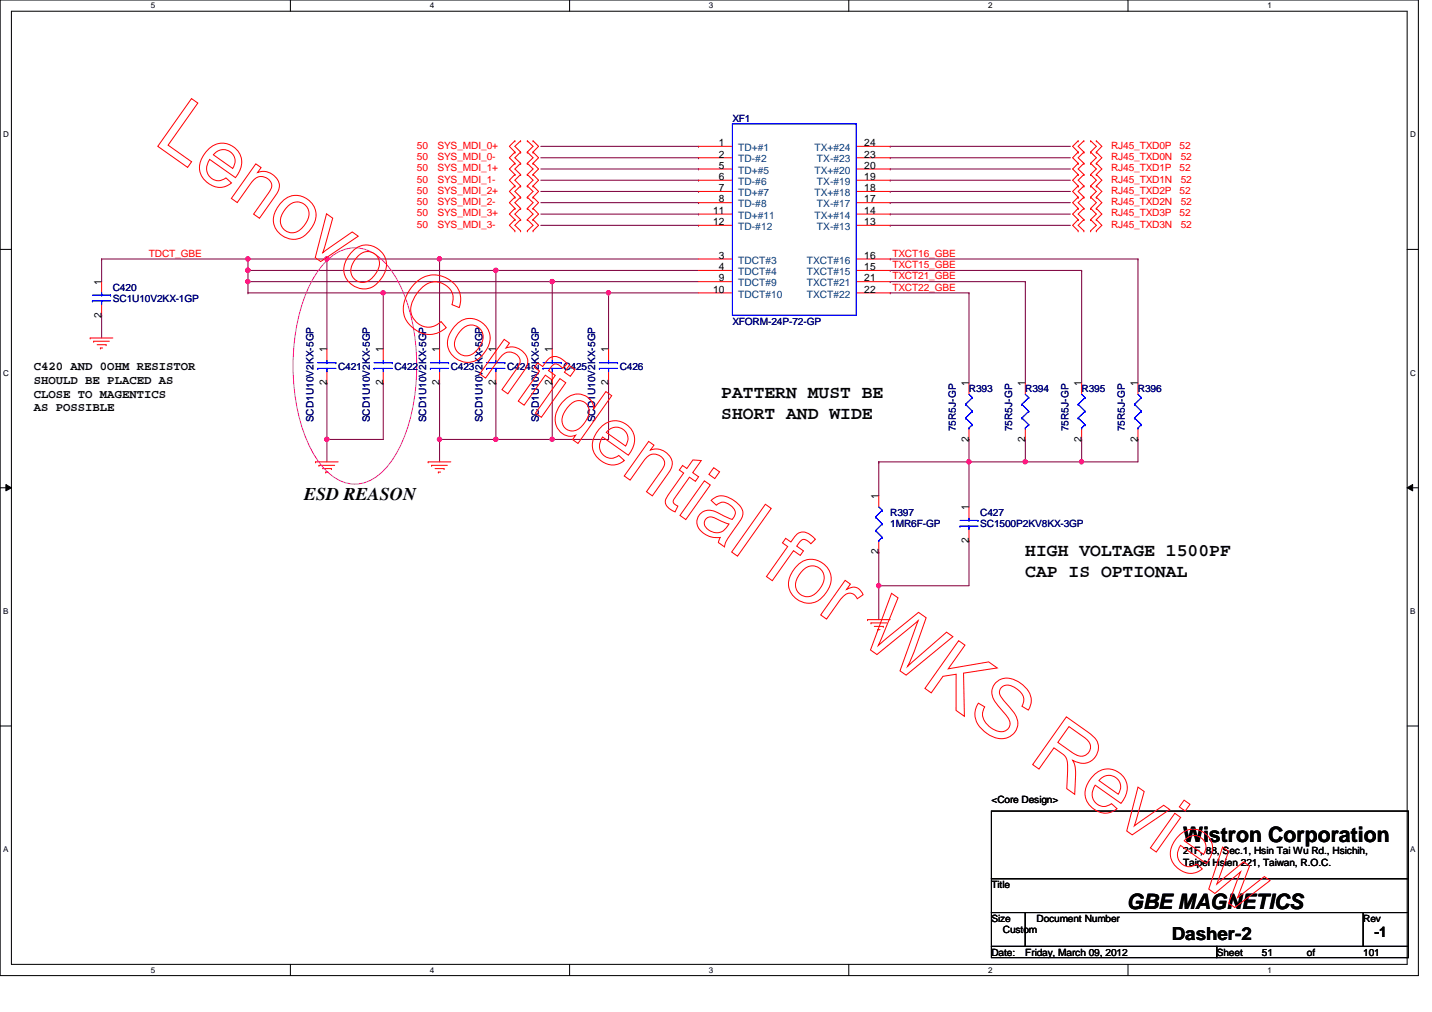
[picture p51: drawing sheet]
<svg xmlns="http://www.w3.org/2000/svg" width="297mm" height="210mm" viewBox="0 0 297 210" stroke-linecap="round" stroke-linejoin="round" font-family="sans-serif">
<defs><g id="words">
<g font-size="4.4">
<text x="245.4" y="174.6">Wistron Corporation</text>
<text x="233.7" y="188.6">GBE MAGNETICS</text>
</g>
<g font-size="3.7">
<text x="149.6" y="82.6">PATTERN MUST BE</text>
<text x="149.6" y="86.9">SHORT AND WIDE</text>
<text x="63.1" y="103.8">ESD REASON</text>
<text x="212.7" y="115.3">HIGH VOLTAGE 1500PF</text>
<text x="212.7" y="119.6">CAP IS OPTIONAL</text>
<text x="243.1" y="195.1">Dasher-2</text>
</g>
<text font-size="3" x="285.1" y="194.4">-1</text>
<g font-size="2.5">
<text x="7" y="76.8">C420 AND 0OHM RESISTOR</text>
<text x="7" y="79.7">SHOULD BE PLACED AS</text>
<text x="7" y="82.5">CLOSE TO MAGENTICS</text>
<text x="7" y="85.3">AS POSSIBLE</text>
</g>
<g font-size="2.1" fill="#000080">
<text x="151.9" y="25.3">XF1</text>
<text x="23.4" y="60.3">C420</text>
<text x="23.4" y="62.7">SC1U10V2KX-1GP</text>
<text x="151.9" y="67.3">XFORM-24P-72-GP</text>
<text x="70.1" y="76.7">C421</text>
<text x="81.8" y="76.7">C422</text>
<text x="93.5" y="76.7">C423</text>
<text x="105.2" y="76.7">C424</text>
<text x="116.9" y="76.7">C425</text>
<text x="128.6" y="76.7">C426</text>
<text x="201" y="81.4">R393</text>
<text x="212.7" y="81.4">R394</text>
<text x="224.4" y="81.4">R395</text>
<text x="236" y="81.4">R396</text>
<text x="65.1" y="87.6" transform="rotate(-90 65.1 87.6)">SCD1U10V2KX-5GP</text>
<text x="76.7" y="87.6" transform="rotate(-90 76.7 87.6)">SCD1U10V2KX-5GP</text>
<text x="88.4" y="87.6" transform="rotate(-90 88.4 87.6)">SCD1U10V2KX-5GP</text>
<text x="100.1" y="87.6" transform="rotate(-90 100.1 87.6)">SCD1U10V2KX-5GP</text>
<text x="111.8" y="87.6" transform="rotate(-90 111.8 87.6)">SCD1U10V2KX-5GP</text>
<text x="123.5" y="87.6" transform="rotate(-90 123.5 87.6)">SCD1U10V2KX-5GP</text>
<text x="198.3" y="89.5" transform="rotate(-90 198.3 89.5)">75R5J-GP</text>
<text x="210" y="89.5" transform="rotate(-90 210 89.5)">75R5J-GP</text>
<text x="221.7" y="89.5" transform="rotate(-90 221.7 89.5)">75R5J-GP</text>
<text x="233.3" y="89.5" transform="rotate(-90 233.3 89.5)">75R5J-GP</text>
<text x="184.7" y="107.1">R397</text>
<text x="203.3" y="107.1">C427</text>
<text x="184.7" y="109.4">1MR6F-GP</text>
<text x="203.3" y="109.4">SC1500P2KV8KX-3GP</text>
</g>
<g font-size="2.1" fill="#f00">
<text x="86.5" y="30.9">50</text>
<text x="86.5" y="33.2">50</text>
<text x="86.5" y="35.6">50</text>
<text x="90.7" y="30.9">SYS_MDI_0+</text>
<text x="90.7" y="33.2">SYS_MDI_0-</text>
<text x="90.7" y="35.6">SYS_MDI_1+</text>
<text x="230.5" y="33.2">RJ45_TXD0N</text>
<text x="230.5" y="30.9">RJ45_TXD0P</text>
<text x="230.5" y="35.6">RJ45_TXD1P</text>
<text x="244.7" y="30.9">52</text>
<text x="244.7" y="35.6">52</text>
<text x="244.9" y="33.2">52</text>
<text x="86.5" y="40.2">50</text>
<text x="86.5" y="37.9">50</text>
<text x="90.7" y="40.2">SYS_MDI_2+</text>
<text x="90.7" y="37.9">SYS_MDI_1-</text>
<text x="230.5" y="40.2">RJ45_TXD2P</text>
<text x="230.5" y="37.9">RJ45_TXD1N</text>
<text x="244.7" y="40.2">52</text>
<text x="244.9" y="37.9">52</text>
<text x="86.5" y="47.2">50</text>
<text x="86.5" y="44.9">50</text>
<text x="86.5" y="42.5">50</text>
<text x="90.7" y="47.2">SYS_MDI_3-</text>
<text x="90.7" y="44.9">SYS_MDI_3+</text>
<text x="90.7" y="42.5">SYS_MDI_2-</text>
<text x="230.5" y="42.5">RJ45_TXD2N</text>
<text x="230.5" y="44.9">RJ45_TXD3P</text>
<text x="230.5" y="47.2">RJ45_TXD3N</text>
<text x="244.7" y="44.9">52</text>
<text x="244.9" y="42.5">52</text>
<text x="244.9" y="47.2">52</text>
<text x="30.9" y="53.3">TDCT_GBE</text>
<text x="185.1" y="53.3">TXCT16_GBE</text>
<text x="185.1" y="55.6">TXCT15_GBE</text>
<text x="185.1" y="58">TXCT21_GBE</text>
<text x="185.1" y="60.3">TXCT22_GBE</text>
</g>
<g font-size="2.1">
<text x="149.1" y="30.3">1</text>
<text x="149.1" y="32.7">2</text>
<text x="149.1" y="35">5</text>
<text x="179.3" y="35">20</text>
<text x="179.3" y="32.7">23</text>
<text x="179.3" y="30.3">24</text>
<text x="149.1" y="37.3">6</text>
<text x="149.1" y="39.7">7</text>
<text x="149.1" y="42">8</text>
<text x="179.3" y="42">17</text>
<text x="179.3" y="39.7">18</text>
<text x="179.3" y="37.3">19</text>
<text x="147.9" y="44.4">11</text>
<text x="147.9" y="46.7">12</text>
<text x="179.3" y="46.7">13</text>
<text x="179.3" y="44.4">14</text>
<text x="149.1" y="53.7">3</text>
<text x="179.3" y="53.7">16</text>
<text x="21" y="59.1" transform="rotate(-90 21 59.1)">1</text>
<text x="149.1" y="56">4</text>
<text x="149.1" y="58.4">9</text>
<text x="179.3" y="56">15</text>
<text x="179.3" y="58.4">21</text>
<text x="21" y="65.9" transform="rotate(-90 21 65.9)">2</text>
<text x="147.9" y="60.7">10</text>
<text x="179.3" y="60.7">22</text>
<text x="67.8" y="73.1" transform="rotate(-90 67.8 73.1)">1</text>
<text x="79.5" y="73.1" transform="rotate(-90 79.5 73.1)">1</text>
<text x="91.1" y="73.1" transform="rotate(-90 91.1 73.1)">1</text>
<text x="102.8" y="73.1" transform="rotate(-90 102.8 73.1)">1</text>
<text x="114.5" y="73.1" transform="rotate(-90 114.5 73.1)">1</text>
<text x="126.2" y="73.1" transform="rotate(-90 126.2 73.1)">1</text>
<text x="67.8" y="79.9" transform="rotate(-90 67.8 79.9)">2</text>
<text x="79.5" y="79.9" transform="rotate(-90 79.5 79.9)">2</text>
<text x="91.1" y="79.9" transform="rotate(-90 91.1 79.9)">2</text>
<text x="102.8" y="79.9" transform="rotate(-90 102.8 79.9)">2</text>
<text x="114.5" y="79.9" transform="rotate(-90 114.5 79.9)">2</text>
<text x="126.2" y="79.9" transform="rotate(-90 126.2 79.9)">2</text>
<text x="201" y="80.1" transform="rotate(-90 201 80.1)">1</text>
<text x="212.6" y="80.1" transform="rotate(-90 212.6 80.1)">1</text>
<text x="224.3" y="80.1" transform="rotate(-90 224.3 80.1)">1</text>
<text x="236" y="80.1" transform="rotate(-90 236 80.1)">1</text>
<text x="201" y="91.6" transform="rotate(-90 201 91.6)">2</text>
<text x="212.6" y="91.6" transform="rotate(-90 212.6 91.6)">2</text>
<text x="224.3" y="91.6" transform="rotate(-90 224.3 91.6)">2</text>
<text x="236" y="91.6" transform="rotate(-90 236 91.6)">2</text>
<text x="182.2" y="103.5" transform="rotate(-90 182.2 103.5)">1</text>
<text x="201" y="105.8" transform="rotate(-90 201 105.8)">1</text>
<text x="201" y="112.6" transform="rotate(-90 201 112.6)">2</text>
<text x="182.2" y="115" transform="rotate(-90 182.2 115)">2</text>
<text x="205.7" y="166.6">&lt;Core Design&gt;</text>
<text x="245.4" y="177.2">21F, 88, Sec.1, Hsin Tai Wu Rd., Hsichih,</text>
<text x="245.4" y="179.6">Taipei Hsien 221, Taiwan, R.O.C.</text>
<text x="205.7" y="184.1">Title</text>
<text x="205.7" y="191.2">Size</text>
<text x="215" y="191.2">Document Number</text>
<text x="282.8" y="191.2">Rev</text>
<text x="208" y="193.5">Custom</text>
<text x="205.7" y="198.2">Date:</text>
<text x="212.7" y="198.2">Friday, March 09, 2012</text>
<text x="252.4" y="198.2">Sheet</text>
<text x="261.7" y="198.2">51</text>
<text x="271.1" y="198.2">of</text>
<text x="282.8" y="198.2">101</text>
</g>
<g font-size="2.1" fill="#004080">
<text x="153.1" y="31.3">TD+#1</text>
<text x="153.1" y="33.7">TD-#2</text>
<text x="168.9" y="31.3">TX+#24</text>
<text x="169.5" y="33.7">TX-#23</text>
<text x="153.1" y="36">TD+#5</text>
<text x="153.1" y="38.4">TD-#6</text>
<text x="153.1" y="40.7">TD+#7</text>
<text x="168.9" y="40.7">TX+#18</text>
<text x="168.9" y="36">TX+#20</text>
<text x="169.5" y="38.4">TX-#19</text>
<text x="153.1" y="43">TD-#8</text>
<text x="153.1" y="45.4">TD+#11</text>
<text x="153.1" y="47.7">TD-#12</text>
<text x="168.9" y="45.4">TX+#14</text>
<text x="169.5" y="47.7">TX-#13</text>
<text x="169.5" y="43">TX-#17</text>
<text x="153.1" y="54.7">TDCT#3</text>
<text x="153.1" y="57.1">TDCT#4</text>
<text x="153.1" y="59.4">TDCT#9</text>
<text x="167.3" y="57.1">TXCT#15</text>
<text x="167.3" y="54.7">TXCT#16</text>
<text x="167.3" y="59.4">TXCT#21</text>
<text x="153.1" y="61.7">TDCT#10</text>
<text x="167.3" y="61.7">TXCT#22</text>
</g>
<g font-size="1.7">
<text x="31.3" y="1.7">5</text>
<text x="89.2" y="1.7">4</text>
<text x="147.1" y="1.7">3</text>
<text x="205" y="1.7">2</text>
<text x="262.9" y="1.7">1</text>
<text x=".6" y="28.5">D</text>
<text x="292.5" y="28.5">D</text>
<text x=".6" y="77.9">C</text>
<text x="292.5" y="77.9">C</text>
<text x=".6" y="127.3">B</text>
<text x="292.5" y="127.3">B</text>
<text x=".6" y="176.7">A</text>
<text x="292.5" y="176.7">A</text>
<text x="31.3" y="201.8">5</text>
<text x="89.2" y="201.8">4</text>
<text x="147.1" y="201.8">3</text>
<text x="205" y="201.8">2</text>
<text x="262.9" y="201.8">1</text>
</g>
</g></defs>
<path d="M0 0h294.2v202.4h-294.2zM2.4 2.3h289.5v197.7h-289.5z" fill="none" stroke="#000" stroke-width=".21"/>
<g fill="#fff">
<path d="M31.3 .3h.9v1.8h-.9z"/>
<path d="M31.3 200.3h.9v1.8h-.9z"/>
</g>
<path d="M60.2 0v2.3M60.2 200v2.4" fill="none" stroke="#000" stroke-width=".21"/>
<g fill="#fff">
<path d="M89.2 .3h.9v1.8h-.9z"/>
<path d="M89.2 200.3h.9v1.8h-.9z"/>
</g>
<path d="M118.1 0v2.3M118.1 200v2.4" fill="none" stroke="#000" stroke-width=".21"/>
<g fill="#fff">
<path d="M147.1 .3h.9v1.8h-.9z"/>
<path d="M147.1 200.3h.9v1.8h-.9z"/>
</g>
<path d="M176.1 0v2.3M176.1 200v2.4" fill="none" stroke="#000" stroke-width=".21"/>
<g fill="#fff">
<path d="M205 .3h.9v1.8h-.9z"/>
<path d="M205 200.3h.9v1.8h-.9z"/>
</g>
<path d="M234 0v2.3M234 200v2.4" fill="none" stroke="#000" stroke-width=".21"/>
<g fill="#fff">
<path d="M262.9 .3h.9v1.8h-.9z"/>
<path d="M262.9 200.3h.9v1.8h-.9z"/>
<path d="M.6 27h1.2v1.9h-1.2z"/>
<path d="M292.5 27h1.2v1.9h-1.2z"/>
<path d="M.6 76.4h1.2v1.9h-1.2z"/>
<path d="M292.5 76.4h1.2v1.9h-1.2z"/>
</g>
<path d="M0 51.7h2.4M291.9 51.7h2.3" fill="none" stroke="#000" stroke-width=".21"/>
<g fill="#fff">
<path d="M.6 125.9h1.1v1.8h-1.1z"/>
<path d="M292.5 125.9h1.1v1.8h-1.1z"/>
</g>
<path d="M0 101.2h2.4M1.2 100.5l1.2 .7-1.2 .6zM291.9 101.2l1.1-.7v1.3zM291.9 101.2h2.3" fill="none" stroke="#000" stroke-width=".21"/>
<path d="M1.2 100.5l1.2 .7-1.2 .6zM291.9 101.2l1.1-.7v1.3z" fill="#000"/>
<g fill="#fff">
<path d="M.6 175.3h1.1v1.8h-1.1z"/>
<path d="M292.5 175.3h1.1v1.8h-1.1z"/>
</g>
<path d="M0 150.6h2.4M291.9 150.6h2.3" fill="none" stroke="#000" stroke-width=".21"/>
<g fill="none" stroke="#800040" stroke-width=".21">
<path d="M184.7 30.4h.1M184.7 32.7h.1M184.7 39.7h.1M184.7 37.4h.1M184.7 35.1h.1M184.7 30.4h37.3M184.7 32.7h37.3M184.7 39.7h37.3M184.7 37.4h37.3M184.7 35.1h37.3M67.8 53.7h.1M67.8 53.7v18.7"/>
<path d="M184.7 42h.1M184.7 46.7h.1M184.7 44.4h.1M184.7 53.7h.1M184.7 56.1h.1M184.7 58.4h.1M184.7 42h37.3M184.7 46.7h37.3M184.7 44.4h37.3M184.7 53.7h51.3M184.7 56.1h39.7M184.7 58.4h28"/>
<path d="M212.7 58.4h.1M212.7 58.4v21.1M224.4 56.1h.1M224.4 56.1v23.4M236 53.7h.1M236 53.7v25.8M184.7 60.7h.1M184.7 60.7h16.3M201 60.7h.1M201 60.7v18.8"/>
</g>
<circle cx="67.8" cy="53.7" r=".45" fill="#f0f"/>
<circle cx="67.8" cy="53.7" r=".45" fill="none" stroke="#f0f" stroke-width=".21"/>
<path d="M51.4 53.7h.1M51.4 53.7h16.4" fill="none" stroke="#800040" stroke-width=".21"/>
<circle cx="51.4" cy="53.7" r=".45" fill="#f0f"/>
<circle cx="51.4" cy="53.7" r=".45" fill="none" stroke="#f0f" stroke-width=".21"/>
<path d="M91.2 91.1h.1M91.2 91.1h11.7" fill="none" stroke="#800040" stroke-width=".21"/>
<circle cx="91.2" cy="91.1" r=".45" fill="#f0f"/>
<circle cx="91.2" cy="91.1" r=".45" fill="none" stroke="#f0f" stroke-width=".21"/>
<path d="M51.4 56.1h.1M51.4 56.1v2.3M91.2 53.7h.1M91.2 53.7h53.7M102.9 56.1h.1M102.9 56.1h42M114.6 58.4h.1M114.6 58.4h30.3" fill="none" stroke="#800040" stroke-width=".21"/>
<circle cx="51.4" cy="58.4" r=".45" fill="#f0f"/>
<circle cx="51.4" cy="58.4" r=".45" fill="none" stroke="#f0f" stroke-width=".21"/>
<circle cx="51.4" cy="56.1" r=".45" fill="#f0f"/>
<circle cx="51.4" cy="56.1" r=".45" fill="none" stroke="#f0f" stroke-width=".21"/>
<path d="M51.4 58.4h.1M51.4 53.7h.1M51.4 53.7v2.4M51.4 58.4v2.3M126.2 60.7h.1M126.2 60.7h18.7" fill="none" stroke="#800040" stroke-width=".21"/>
<circle cx="51.4" cy="56.1" r=".45" fill="#f0f"/>
<circle cx="51.4" cy="56.1" r=".45" fill="none" stroke="#f0f" stroke-width=".21"/>
<path d="M51.4 60.7h.1M51.4 60.7h28.1M79.5 79.5h.1M79.5 60.7h.1M79.5 60.7v11.7M79.5 79.5v11.6h-11.7M67.8 91.1h.1M67.8 91.1v4.7" fill="none" stroke="#800040" stroke-width=".21"/>
<circle cx="67.8" cy="91.1" r=".45" fill="#f0f"/>
<circle cx="67.8" cy="91.1" r=".45" fill="none" stroke="#f0f" stroke-width=".21"/>
<path d="M91.2 79.5h.1M91.2 79.5v11.6M102.9 91.1h.1M102.9 91.1h11.7" fill="none" stroke="#800040" stroke-width=".21"/>
<circle cx="102.8" cy="91.1" r=".45" fill="#f0f"/>
<circle cx="102.8" cy="91.1" r=".45" fill="none" stroke="#f0f" stroke-width=".21"/>
<path d="M102.9 79.5h.1M102.9 79.5v11.6M114.6 79.5h.1M114.6 79.5v11.6M126.2 79.5h.1M126.2 79.5v11.6h-11.6M91.2 91.1h.1M91.2 91.1v4.7M114.6 91.1h.1" fill="none" stroke="#800040" stroke-width=".21"/>
<circle cx="114.5" cy="91.1" r=".45" fill="#f0f"/>
<circle cx="114.5" cy="91.1" r=".45" fill="none" stroke="#f0f" stroke-width=".21"/>
<path d="M126.2 60.7h.1M126.2 60.7v11.7" fill="none" stroke="#800040" stroke-width=".21"/>
<circle cx="126.2" cy="60.7" r=".45" fill="#f0f"/>
<circle cx="126.2" cy="60.7" r=".45" fill="none" stroke="#f0f" stroke-width=".21"/>
<path d="M79.5 60.7h.1M79.5 60.7h46.7" fill="none" stroke="#800040" stroke-width=".21"/>
<circle cx="79.5" cy="60.7" r=".45" fill="#f0f"/>
<circle cx="79.5" cy="60.7" r=".45" fill="none" stroke="#f0f" stroke-width=".21"/>
<path d="M114.6 58.4h.1M114.6 58.4v14" fill="none" stroke="#800040" stroke-width=".21"/>
<circle cx="114.5" cy="58.4" r=".45" fill="#f0f"/>
<circle cx="114.5" cy="58.4" r=".45" fill="none" stroke="#f0f" stroke-width=".21"/>
<path d="M51.4 58.4h.1M51.4 58.4h63.2M102.9 56.1h.1M102.9 56.1v16.3" fill="none" stroke="#800040" stroke-width=".21"/>
<circle cx="102.8" cy="56.1" r=".45" fill="#f0f"/>
<circle cx="102.8" cy="56.1" r=".45" fill="none" stroke="#f0f" stroke-width=".21"/>
<path d="M51.4 56.1h.1M51.4 56.1h51.5M91.2 53.7h.1M91.2 53.7v18.7" fill="none" stroke="#800040" stroke-width=".21"/>
<circle cx="91.2" cy="53.7" r=".45" fill="#f0f"/>
<circle cx="91.2" cy="53.7" r=".45" fill="none" stroke="#f0f" stroke-width=".21"/>
<path d="M21.1 53.7h.1M21.1 53.7h30.3M21.1 53.7v4.7M67.8 53.7h.1M67.8 53.7h23.4M21.1 65.4h.1M21.1 65.4v4.7M67.8 79.5h.1M67.8 79.5v11.6M182.3 121.5h.1M182.3 121.5v7M182.3 121.5h18.7" fill="none" stroke="#800040" stroke-width=".21"/>
<circle cx="182.3" cy="121.5" r=".45" fill="#f0f"/>
<circle cx="182.3" cy="121.5" r=".45" fill="none" stroke="#f0f" stroke-width=".21"/>
<path d="M212.7 91.1h.1M212.7 95.8h.1M212.7 91.1v4.7M224.4 95.8h.1M224.4 91.1h.1M224.4 91.1v4.7M236 91.1h.1M236 91.1v4.7h-23.3M182.3 114.5h.1M182.3 114.5v7M201 112.1h.1M201 112.1v9.4" fill="none" stroke="#800040" stroke-width=".21"/>
<circle cx="224.3" cy="95.8" r=".45" fill="#f0f"/>
<circle cx="224.3" cy="95.8" r=".45" fill="none" stroke="#f0f" stroke-width=".21"/>
<circle cx="212.7" cy="95.8" r=".45" fill="#f0f"/>
<circle cx="212.7" cy="95.8" r=".45" fill="none" stroke="#f0f" stroke-width=".21"/>
<path d="M182.3 95.8h.1M182.3 95.8h30.4M201 91.1h.1M201 95.8h.1M201 91.1v14.1" fill="none" stroke="#800040" stroke-width=".21"/>
<circle cx="201" cy="95.8" r=".45" fill="#f0f"/>
<g fill="none" stroke="#f0f" stroke-width=".21">
<path d="M68.1 53.8a7.6 7.6 0 0 1 11 0 23.5 23.5 0 0 1 6.1 11.6 43.4 43.4 0 0 1-1.8 26.3 16.3 16.3 0 0 1-6.4 7.8 7.5 7.5 0 0 1-8.9-1.5 23.5 23.5 0 0 1-6.1-11.6 43.6 43.6 0 0 1 1.8-26.3 19.3 19.3 0 0 1 4.3-6.3z"/>
<circle cx="201" cy="95.8" r=".45"/>
</g>
<g fill="none" stroke="#800040" stroke-width=".21">
<path d="M112.2 30.4h32.7M112.2 32.7h32.7M112.2 35.1h32.7M112.2 37.4h32.7M112.2 39.7h32.7M144.9 30.4h.1M144.9 32.7h.1M144.9 35.1h.1M144.9 37.4h.1M144.9 39.7h.1M112.2 42h32.7M112.2 44.4h32.7"/>
<path d="M112.2 46.7h32.7M144.9 42h.1M144.9 44.4h.1M144.9 46.7h.1M182.3 95.8h.1M182.3 95.8v7"/>
</g>
<g fill="none" stroke="#f00" stroke-width=".21">
<path d="M106.8 31.5h.1M106.8 29.2h.1M106.8 33.9h.1M106.8 38.6h.1M106.8 36.2h.1M106.8 29.2l-1.1 1.2 1.1 1.1M106.8 31.5l-1.1 1.2 1.1 1.2M106.8 38.6l-1.1 1.1 1.1 1.2M106.8 36.2l-1.1 1.2 1.1 1.2M106.8 33.9l-1.1 1.2 1.1 1.1M108 31.5h.1M108 29.2h.1"/>
<path d="M108 33.9h.1M108 38.6h.1M108 36.2h.1M108 29.2l-1.2 1.2 1.2 1.1M108 31.5l-1.2 1.2 1.2 1.2M108 38.6l-1.2 1.1 1.2 1.2M108 36.2l-1.2 1.2 1.2 1.2M108 33.9l-1.2 1.2 1.2 1.1M109.4 29.2h.1M109.4 31.5h.1M109.4 33.9h.1M109.4 38.6h.1"/>
<path d="M109.4 36.2h.1M109.4 29.2l1.2 1.2-1.2 1.1M109.4 31.5l1.2 1.2-1.2 1.2M109.4 38.6l1.2 1.1-1.2 1.2M109.4 36.2l1.2 1.2-1.2 1.2M109.4 33.9l1.2 1.2-1.2 1.1M110.6 31.5h.1M110.6 29.2h.1M110.6 33.9h.1M110.6 38.6h.1M110.6 36.2h.1M110.6 29.2l1.1 1.2-1.1 1.1"/>
<path d="M110.6 31.5l1.1 1.2-1.1 1.2M110.6 38.6l1.1 1.1-1.1 1.2M110.6 36.2l1.1 1.2-1.1 1.2M110.6 33.9l1.1 1.2-1.1 1.1M144.9 30.4h7M144.9 32.7h7M144.9 35.1h7M144.9 37.4h7M144.9 39.7h7M177.6 30.4h7.1M177.6 32.7h7.1M177.6 35.1h7.1"/>
<path d="M177.6 37.4h7.1M177.6 39.7h7.1M223.6 33.9h.1M223.6 31.5h.1M223.6 29.2h.1M223.6 38.6h.1M223.6 36.2h.1M223.6 31.5l-1.1 1.2 1.1 1.2M223.6 29.2l-1.1 1.2 1.1 1.1M223.6 38.6l-1.1 1.1 1.1 1.2M223.6 33.9l-1.1 1.2 1.1 1.1M223.6 36.2l-1.1 1.2 1.1 1.2"/>
<path d="M224.8 31.5h.1M224.8 33.9h.1M224.8 29.2h.1M224.8 38.6h.1M224.8 36.2h.1M224.8 31.5l-1.2 1.2 1.2 1.2M224.8 29.2l-1.2 1.2 1.2 1.1M224.8 38.6l-1.2 1.1 1.2 1.2M224.8 33.9l-1.2 1.2 1.2 1.1M224.8 36.2l-1.2 1.2 1.2 1.2M226.2 33.9h.1M226.2 31.5h.1"/>
<path d="M226.2 29.2h.1M226.2 38.6h.1M226.2 36.2h.1M226.2 31.5l1.2 1.2-1.2 1.2M226.2 29.2l1.2 1.2-1.2 1.1M226.2 38.6l1.2 1.1-1.2 1.2M226.2 33.9l1.2 1.2-1.2 1.1M226.2 36.2l1.2 1.2-1.2 1.2M227.4 33.9h.1M227.4 31.5h.1M227.4 29.2h.1M227.4 38.6h.1"/>
<path d="M227.4 36.2h.1M227.4 31.5l1.2 1.2-1.2 1.2M227.4 29.2l1.2 1.2-1.2 1.1M227.4 38.6l1.2 1.1-1.2 1.2M227.4 33.9l1.2 1.2-1.2 1.1M227.4 36.2l1.2 1.2-1.2 1.2M21.1 58.4v2.3M106.8 47.9h.1M106.8 45.6h.1M106.8 43.2h.1M106.8 40.9h.1M106.8 45.6l-1.1 1.1 1.1 1.2"/>
<path d="M106.8 43.2l-1.1 1.2 1.1 1.2M106.8 40.9l-1.1 1.1 1.1 1.2M108 47.9h.1M108 45.6h.1M108 43.2h.1M108 40.9h.1M108 45.6l-1.2 1.1 1.2 1.2M108 43.2l-1.2 1.2 1.2 1.2M108 40.9l-1.2 1.1 1.2 1.2M109.4 45.6h.1M109.4 47.9h.1M109.4 43.2h.1"/>
<path d="M109.4 40.9h.1M109.4 45.6l1.2 1.1-1.2 1.2M109.4 43.2l1.2 1.2-1.2 1.2M109.4 40.9l1.2 1.1-1.2 1.2M110.6 47.9h.1M110.6 45.6h.1M110.6 43.2h.1M110.6 40.9h.1M110.6 45.6l1.1 1.1-1.1 1.2M110.6 43.2l1.1 1.2-1.1 1.2M110.6 40.9l1.1 1.1-1.1 1.2M144.9 53.7h7"/>
<path d="M144.9 56.1h7M144.9 42h7M144.9 58.4h7M144.9 44.4h7M144.9 46.7h7M177.6 53.7h7.1M177.6 56.1h7.1M177.6 42h7.1M177.6 58.4h7.1M177.6 44.4h7.1M177.6 46.7h7.1M223.6 40.9h.1"/>
<path d="M223.6 43.2h.1M223.6 45.6h.1M223.6 47.9h.1M223.6 40.9l-1.1 1.1 1.1 1.2M223.6 43.2l-1.1 1.2 1.1 1.2M223.6 45.6l-1.1 1.1 1.1 1.2M224.8 40.9h.1M224.8 43.2h.1M224.8 45.6h.1M224.8 47.9h.1M224.8 40.9l-1.2 1.1 1.2 1.2M224.8 43.2l-1.2 1.2 1.2 1.2"/>
<path d="M224.8 45.6l-1.2 1.1 1.2 1.2M226.2 40.9h.1M226.2 43.2h.1M226.2 45.6h.1M226.2 47.9h.1M226.2 40.9l1.2 1.1-1.2 1.2M226.2 43.2l1.2 1.2-1.2 1.2M226.2 45.6l1.2 1.1-1.2 1.2M227.4 40.9h.1M227.4 43.2h.1M227.4 45.6h.1M227.4 47.9h.1"/>
<path d="M227.4 40.9l1.2 1.1-1.2 1.2M227.4 43.2l1.2 1.2-1.2 1.2M227.4 45.6l1.2 1.1-1.2 1.2M18.7 70.1h.1M18.7 70.1h4.7M19.4 70.8h.1M19.4 70.8h3.3M20.1 71.5h1.9M20.8 72.2h.1M20.8 72.2h.5M21.1 63.1v2.3M22 71.5h.1"/>
<path d="M67.8 72.4v2.4M67.8 77.1v2.4M79.5 72.4v2.4M79.5 77.1v2.4M91.2 72.4v2.4M91.2 77.1v2.4M102.9 72.4v2.4M102.9 77.1v2.4M114.6 72.4v2.4M114.6 77.1v2.4M126.2 72.4v2.4M126.2 77.1v2.4"/>
<path d="M144.9 60.7h7M177.6 60.7h7.1M201 79.5v2.3M212.7 79.5v2.3M224.4 79.5v2.3M236 79.5v2.3M65.4 95.8h.1M65.4 95.8h4.7M66.2 96.5h.1M66.2 96.5h3.2M66.9 97.2h1.8M67.6 97.9h.1"/>
<path d="M67.6 97.9h.4M68.7 97.2h.1M88.8 95.8h.1M88.8 95.8h4.7M89.5 96.5h.1M89.5 96.5h3.3M90.3 97.2h1.8M90.9 97.9h.1M90.9 97.9h.5M92.1 97.2h.1M201 88.8v2.3M212.7 88.8v2.3"/>
<path d="M224.4 88.8v2.3M236 88.8v2.3M182.3 102.8v2.4M182.3 112.1v2.4M201 105.2v2.3M201 109.8v2.3M180 128.5h.1M180 128.5h4.7M180.7 129.2h.1M180.7 129.2h3.2M181.4 129.9h1.8M182.1 130.6h.1"/>
<path d="M182.1 130.6h.4M183.2 129.9h.1"/>
</g>
<path d="M205.7 168.2h86.4v14h-86.4zM205.7 182.2h86.4v7.1h-86.4zM205.7 189.3h7v7h-7zM205.7 196.3h46.7v2.3h-46.7zM212.7 189.3h70.1v7h-70.1zM252.4 196.3h39.7v2.3h-39.7zM282.8 189.3h9.3v7h-9.3z" fill="none" stroke="#000" stroke-width=".21"/>
<g fill="none" stroke="#00f" stroke-width=".21">
<path d="M151.9 25.7h25.7v39.7h-25.7zM19.2 62.4h.1M19.2 61.2h3.7M19.2 62.4h3.7M21.1 61.2h.1M21.1 62.4h.1M21.1 60.7v.5M21.1 62.4v.7M22.9 61.2h.1M65.9 76.4h.1M65.9 75.2h3.8M65.9 76.4h3.8"/>
<path d="M67.8 75.2h.1M67.8 76.4h.1M67.8 74.8v.4M67.8 76.4v.7M69.7 75.2h.1M77.6 76.4h.1M77.6 75.2h3.8M77.6 76.4h3.8M79.5 75.2h.1M79.5 76.4h.1M79.5 74.8v.4M79.5 76.4v.7"/>
<path d="M81.4 75.2h.1M89.3 76.4h.1M89.3 75.2h3.7M89.3 76.4h3.7M91.2 75.2h.1M91.2 76.4h.1M91.2 74.8v.4M91.2 76.4v.7M93 75.2h.1M101 76.4h.1M101 75.2h3.7M101 76.4h3.7"/>
<path d="M102.9 75.2h.1M102.9 76.4h.1M102.9 74.8v.4M102.9 76.4v.7M104.7 75.2h.1M112.6 76.4h.1M112.6 75.2h3.8M112.6 76.4h3.8M114.6 75.2h.1M114.6 76.4h.1M114.6 74.8v.4M114.6 76.4v.7"/>
<path d="M116.4 75.2h.1M124.3 76.4h.1M124.3 75.2h3.8M124.3 76.4h3.8M126.2 75.2h.1M126.2 76.4h.1M126.2 74.8v.4M126.2 76.4v.7M128.1 75.2h.1M200.3 83.9h.1M200.3 86.7h.1M200.3 83.9l1.4 1.4"/>
<path d="M200.3 86.7l1.4 1.4M201 88.8h.1M201 81.8l.7 .7M201.7 82.5h.1M201.7 85.3h.1M201.7 88.1h.1M201.7 82.5l-1.4 1.4M201.7 85.3l-1.4 1.4M201.7 88.1l-.7 .7M212 83.9h.1M212 86.7h.1M212 83.9l1.4 1.4"/>
<path d="M212 86.7l1.4 1.4M212.7 88.8h.1M212.7 81.8l.7 .7M213.4 82.5h.1M213.4 85.3h.1M213.4 88.1h.1M213.4 82.5l-1.4 1.4M213.4 85.3l-1.4 1.4M213.4 88.1l-.7 .7M223.6 83.9h.1M223.6 86.7h.1M223.6 83.9l1.5 1.4"/>
<path d="M223.6 86.7l1.5 1.4M224.4 88.8h.1M224.4 81.8l.7 .7M225.1 82.5h.1M225.1 85.3h.1M225.1 88.1h.1M225.1 82.5l-1.5 1.4M225.1 85.3l-1.5 1.4M225.1 88.1l-.7 .7M235.3 83.9h.1M235.3 86.7h.1M235.3 83.9l1.5 1.4"/>
<path d="M235.3 86.7l1.5 1.4M236 88.8h.1M236 81.8l.8 .7M236.8 82.5h.1M236.8 85.3h.1M236.8 88.1h.1M236.8 82.5l-1.5 1.4M236.8 85.3l-1.5 1.4M236.8 88.1l-.8 .7M181.6 107.2h.1M181.6 110.1h.1M181.6 107.2l1.4 1.5"/>
<path d="M181.6 110.1l1.4 1.4M182.3 112.1h.1M182.3 105.2l.7 .6M183 105.8h.1M183 108.7h.1M183 111.5h.1M183 105.8l-1.4 1.4M183 108.7l-1.4 1.4M183 111.5l-.7 .6M199.1 109.1h.1M199.1 107.9h3.8M199.1 109.1h3.8"/>
<path d="M201 107.9h.1M201 109.1h.1M201 107.5v.4M201 109.1v.7M202.9 107.9h.1"/>
</g>
<circle cx="67.8" cy="53.7" r=".45" fill="#f0f"/>
<circle cx="67.8" cy="53.7" r=".45" fill="none" stroke="#f0f" stroke-width=".21"/>
<circle cx="51.4" cy="53.7" r=".45" fill="#f0f"/>
<circle cx="51.4" cy="53.7" r=".45" fill="none" stroke="#f0f" stroke-width=".21"/>
<circle cx="91.2" cy="91.1" r=".45" fill="#f0f"/>
<circle cx="91.2" cy="91.1" r=".45" fill="none" stroke="#f0f" stroke-width=".21"/>
<circle cx="51.4" cy="58.4" r=".45" fill="#f0f"/>
<circle cx="51.4" cy="58.4" r=".45" fill="none" stroke="#f0f" stroke-width=".21"/>
<circle cx="51.4" cy="56.1" r=".45" fill="#f0f"/>
<circle cx="51.4" cy="56.1" r=".45" fill="none" stroke="#f0f" stroke-width=".21"/>
<circle cx="51.4" cy="56.1" r=".45" fill="#f0f"/>
<circle cx="51.4" cy="56.1" r=".45" fill="none" stroke="#f0f" stroke-width=".21"/>
<circle cx="67.8" cy="91.1" r=".45" fill="#f0f"/>
<circle cx="67.8" cy="91.1" r=".45" fill="none" stroke="#f0f" stroke-width=".21"/>
<circle cx="102.8" cy="91.1" r=".45" fill="#f0f"/>
<circle cx="102.8" cy="91.1" r=".45" fill="none" stroke="#f0f" stroke-width=".21"/>
<circle cx="114.5" cy="91.1" r=".45" fill="#f0f"/>
<circle cx="114.5" cy="91.1" r=".45" fill="none" stroke="#f0f" stroke-width=".21"/>
<circle cx="126.2" cy="60.7" r=".45" fill="#f0f"/>
<circle cx="126.2" cy="60.7" r=".45" fill="none" stroke="#f0f" stroke-width=".21"/>
<circle cx="79.5" cy="60.7" r=".45" fill="#f0f"/>
<circle cx="79.5" cy="60.7" r=".45" fill="none" stroke="#f0f" stroke-width=".21"/>
<circle cx="114.5" cy="58.4" r=".45" fill="#f0f"/>
<circle cx="114.5" cy="58.4" r=".45" fill="none" stroke="#f0f" stroke-width=".21"/>
<circle cx="102.8" cy="56.1" r=".45" fill="#f0f"/>
<circle cx="102.8" cy="56.1" r=".45" fill="none" stroke="#f0f" stroke-width=".21"/>
<circle cx="91.2" cy="53.7" r=".45" fill="#f0f"/>
<circle cx="91.2" cy="53.7" r=".45" fill="none" stroke="#f0f" stroke-width=".21"/>
<circle cx="182.3" cy="121.5" r=".45" fill="#f0f"/>
<circle cx="182.3" cy="121.5" r=".45" fill="none" stroke="#f0f" stroke-width=".21"/>
<circle cx="224.3" cy="95.8" r=".45" fill="#f0f"/>
<circle cx="224.3" cy="95.8" r=".45" fill="none" stroke="#f0f" stroke-width=".21"/>
<circle cx="212.7" cy="95.8" r=".45" fill="#f0f"/>
<circle cx="212.7" cy="95.8" r=".45" fill="none" stroke="#f0f" stroke-width=".21"/>
<circle cx="201" cy="95.8" r=".45" fill="#f0f"/>
<circle cx="201" cy="95.8" r=".45" fill="none" stroke="#f0f" stroke-width=".21"/>
<g fill="none" stroke="#f00" stroke-width=".21">
<path d="M39.7 20.5l1.3 .9-6.1 8.7 4.8 3.5-.8 1.1-6.2-4.3zM43.3 30.9a4 4 0 0 1 5.7 0 4 4 0 0 1 0 5.8l-.2 .1-5.3-3.7a2.62 2.62 0 0 0-.4 2.9 2.62 2.62 0 0 0 2.6 1.4l1.2-.5 1.1 1a4.1 4.1 0 0 1-6.6-3.1 5.7 5.7 0 0 1 1.9-3.9zM44.6 31.8a2.44 2.44 0 0 1 3.3-.2 2.44 2.44 0 0 1 .4 3.3l-4-2.8zM53.1 34l1.1 .8-.8 1a3.3 3.3 0 0 1 4.5 3.3l-.7 1.4-3.4 4.8-1.2-.9 3.1-4.3a1.99 1.99 0 0 0 .5-2.4 1.99 1.99 0 0 0-2.2-1.1h-.1a2.8 2.8 0 0 0-1.9 1.5l-2.8 3.9-1.2-.8zM58.6 41.7a4.1 4.1 0 0 1 5.7 0 4.1 4.1 0 0 1 .3 5.7 4.1 4.1 0 0 1-6.1 1.5 4.1 4.1 0 0 1-.7-6.2zM59.8 42.7a2.53 2.53 0 0 1 3.5-.1 2.53 2.53 0 0 1 .3 3.5 3.4 3.4 0 0 1-3.4 2.2 2.59 2.59 0 0 1-1.5-4.2zM67.7 44.3l1.3 1-2 7.1 6.1-4.3 1.2 .9-7.8 5.2-1.1-.8zM73.2 52a4.1 4.1 0 0 1 5.7 0 4.1 4.1 0 0 1 .3 5.6 4.1 4.1 0 0 1-6 1.6 4.1 4.1 0 0 1-.8-6.2zM74.4 53a2.53 2.53 0 0 1 3.6-.2 2.53 2.53 0 0 1 .2 3.6 3.4 3.4 0 0 1-3.4 2.1 2.59 2.59 0 0 1-1.5-4.1zM85.9 58.9a5.5 5.5 0 0 1 5.9-1.6 5.5 5.5 0 0 1 3.8 4.7l-.3 1.8-1.6-.6a3.6 3.6 0 0 0-1.1-3.9 3.6 3.6 0 0 0-4.1-.4 6.7 6.7 0 0 0-3.2 6 3.7 3.7 0 0 0 6.2 1.8l1.1 1.3a5.1 5.1 0 0 1-7.4-.4 5.5 5.5 0 0 1-.4-7.2zM94.7 67.2a4.1 4.1 0 0 1 5.7 0 4.1 4.1 0 0 1 .3 5.7 4.1 4.1 0 0 1-6 1.5 4.1 4.1 0 0 1-.8-6.2zM95.9 68.2a2.53 2.53 0 0 1 3.6-.1 2.53 2.53 0 0 1 .2 3.5 3.4 3.4 0 0 1-3.4 2.2 2.59 2.59 0 0 1-1.5-4.2z"/>
<path d="M104.6 70.4l1.1 .8-.7 1a3.3 3.3 0 0 1 4.4 3.3l-.7 1.4-3.4 4.8-1.2-.9 3.1-4.3a1.99 1.99 0 0 0 .5-2.4 1.99 1.99 0 0 0-2.2-1.1h-.1a2.8 2.8 0 0 0-1.9 1.5l-2.8 3.9-1.2-.8zM111.5 75.3l1.1 .7 .5-.7a2.33 2.33 0 0 1 4-.4l.6 .5-1 1a1.79 1.79 0 0 0-1.8-.8l-1.1 1.3 1.4 1-.7 .9-1.4-1-4.4 6.2-1.2-.8 4.4-6.2-1.1-.8zM116.1 78.5l1.3 .9-5.1 7.2-1.2-.9zM118.1 75.8l1.2 .9-1 1.4-1.2-.9zM116.8 83.2a3.5 3.5 0 0 1 3.7-1.4 3.5 3.5 0 0 1 2.7 3l2.5-3.6 1.2 .9-7 9.9-1.1-.8 .6-.9a3.4 3.4 0 0 1-3.4-1 3.4 3.4 0 0 1-.7-3.5l.6-1.4zM118.3 83.9a2.27 2.27 0 0 1 3.1-.4 2.27 2.27 0 0 1 .5 3.2 4.2 4.2 0 0 1-3 2.7 2.27 2.27 0 0 1-2.1-1.2 2.27 2.27 0 0 1 .1-2.4zM124.8 88.5a4 4 0 0 1 5.7 0 4 4 0 0 1 0 5.7l-.2 .2-5.3-3.8a2.62 2.62 0 0 0-.4 3 2.62 2.62 0 0 0 2.6 1.4l1.2-.5 1.1 1a4.1 4.1 0 0 1-6.6-3.2 5.7 5.7 0 0 1 1.9-3.8zM126.1 89.4a2.44 2.44 0 0 1 3.3-.2 2.44 2.44 0 0 1 .4 3.3l-4-2.8zM134.6 91.6l1 .7-.7 1a3.3 3.3 0 0 1 4.5 3.3l-.7 1.4-3.4 4.8-1.2-.8 3.1-4.4a1.99 1.99 0 0 0 .4-2.3 1.99 1.99 0 0 0-2.1-1.1h-.1a2.8 2.8 0 0 0-1.9 1.5l-2.8 3.9-1.2-.9zM141.6 96.5l.9 .7 1.2-1.8 1.8 .1-1.8 2.5 1.2 .9-.7 .9-1.2-.8-2.9 4.2a.92 .92 0 0 0-.5 .9 .92 .92 0 0 0 .8 .8l.2 .1-.6 1.2a2.49 2.49 0 0 1-2-2.4l.6-1.1 3.2-4.6-.9-.6zM146.1 99.7l1.2 .9-5 7.2-1.3-.9zM148 97l1.3 .9-1 1.4-1.2-.9z"/>
<path d="M146.5 107.6a1.6 1.6 0 0 1 2 0l2.7 1.1a2.74 2.74 0 0 1-2.8 1.8 2.32 2.32 0 0 1-2.3-2.3zM147.5 103.8a3.2 3.2 0 0 1 4.4-.2 3.5 3.5 0 0 1 2.2 3.1l-.5 1.1-1.6 2.4a6.9 6.9 0 0 0-1.7 3.2l-1.3-.9 .4-1a4.4 4.4 0 0 1-4.8-2.9 2.63 2.63 0 0 1 1.3-2.5 2.63 2.63 0 0 1 2.8 .2l3.2 1.4a1.75 1.75 0 0 0-.5-3 1.94 1.94 0 0 0-2.8 .1zM158.8 104.6l1.2 .9-7 9.9-1.2-.9zM163 111.7l1.1 .7 .5-.7a2.33 2.33 0 0 1 4-.4l.5 .5-.9 1a1.79 1.79 0 0 0-1.8-.8l-1.1 1.3 1.4 1-.7 .9-1.4-1-4.4 6.2-1.2-.8 4.4-6.2-1.1-.8zM165.5 117.2a4.1 4.1 0 0 1 5.6 0 4.1 4.1 0 0 1 .3 5.6 4.1 4.1 0 0 1-6 1.6 4.1 4.1 0 0 1-.8-6.2zM166.7 118.2a2.53 2.53 0 0 1 3.5-.2 2.53 2.53 0 0 1 .2 3.6 3.4 3.4 0 0 1-3.3 2.1 2.59 2.59 0 0 1-1.5-4.1zM175.3 120.4l1.1 .7-.8 1.1a2.13 2.13 0 0 1 3.4 1.2l-1.2 .8a1.72 1.72 0 0 0-1.5-1.2 1.72 1.72 0 0 0-1.6 .9l-3.3 4.5-1.2-.9zM184.9 123.1l1.4 .9-4.1 9.9 8.3-6.9 1.6 1.1-2.6 7.3-1.2 2.8 8-7.1 1.4 1-9.7 7.9-1.3-.9 3.7-10.4-8.5 7.1-1.3-1zM198.9 132.9l1.3 .9-3.5 4.9 8.4-1.4 1.8 1.2-7 1.1 .1 9-1.7-1.3v-7.5l-2.7 .5-2.4 3.4-1.3-.9zM206.5 141.7a3.7 3.7 0 0 1 5.2 0 4 4 0 0 1 2 4.8l-.4 .8-1.3-.8a2.49 2.49 0 0 0-1.1-3.6 2.35 2.35 0 0 0-3.1-.4 1.61 1.61 0 0 0 .1 2.5l.9 1a6.7 6.7 0 0 1 2.3 4 3.5 3.5 0 0 1-5.4 2.7 5.4 5.4 0 0 1-3.5-4.7l.2-.9 .5-1.2 1.4 .7a2.97 2.97 0 0 0 .9 4.1 2.98 2.98 0 0 0 3.6 .7 1.83 1.83 0 0 0 .1-2.8l-.5-.6a8.6 8.6 0 0 1-2.6-4.1 2.77 2.77 0 0 1 .7-2.2zM221.2 148.7l4.4 3.1a4.1 4.1 0 0 1 2.3 3.2 3.3 3.3 0 0 1-1.9 3 3.3 3.3 0 0 1-3.5-.3 5.5 5.5 0 0 1 .6 3.1l-.2 3.9-1.6-1.1 .2-4.6a2.78 2.78 0 0 0-1.4-2.8l-1.5-1.1-3.1 4.4-1.3-.9zM221.7 150.7l3.2 2.2a2.08 2.08 0 0 1 .8 3.3 2.17 2.17 0 0 1-3 .1l-3.3-2.3z"/>
<path d="M227 160.7a4 4 0 0 1 5.7 0 4 4 0 0 1 0 5.7l-.2 .2-5.3-3.7a2.62 2.62 0 0 0-.4 2.9 2.62 2.62 0 0 0 2.6 1.4l1.2-.5 1.1 1a4.1 4.1 0 0 1-6.6-3.1 5.7 5.7 0 0 1 1.9-3.9zM228.3 161.6a2.44 2.44 0 0 1 3.3-.2 2.44 2.44 0 0 1 .4 3.3l-4-2.8zM236.1 163.3l1.2 .9-2 7.1 6.1-4.3 1.2 .9-7.8 5.3-1.1-.8zM243.7 168.7l1.2 .9-5.1 7.1-1.2-.8zM244.7 173.2a4 4 0 0 1 5.7 0 4 4 0 0 1 0 5.7l-.2 .2-5.3-3.8a2.62 2.62 0 0 0-.4 3 2.62 2.62 0 0 0 2.6 1.4l1.2-.5 1.1 1a4.1 4.1 0 0 1-6.6-3.1 5.7 5.7 0 0 1 1.9-3.9zM245.6 166l1.2 .8-1 1.4-1.2-.8zM245.9 174.1a2.44 2.44 0 0 1 3.4-.2 2.44 2.44 0 0 1 .4 3.3l-4.1-2.8zM253.6 175.7l1.3 .9-2.5 6.8 5.5-4.6 1.3 .8-2.5 6.6 5.6-4.4 1.1 .8-7.3 5.6-1.2-.9 2.5-6.5-5.4 4.5-1.3-.9z"/>
</g>
<use href="#words"/>
</svg>
